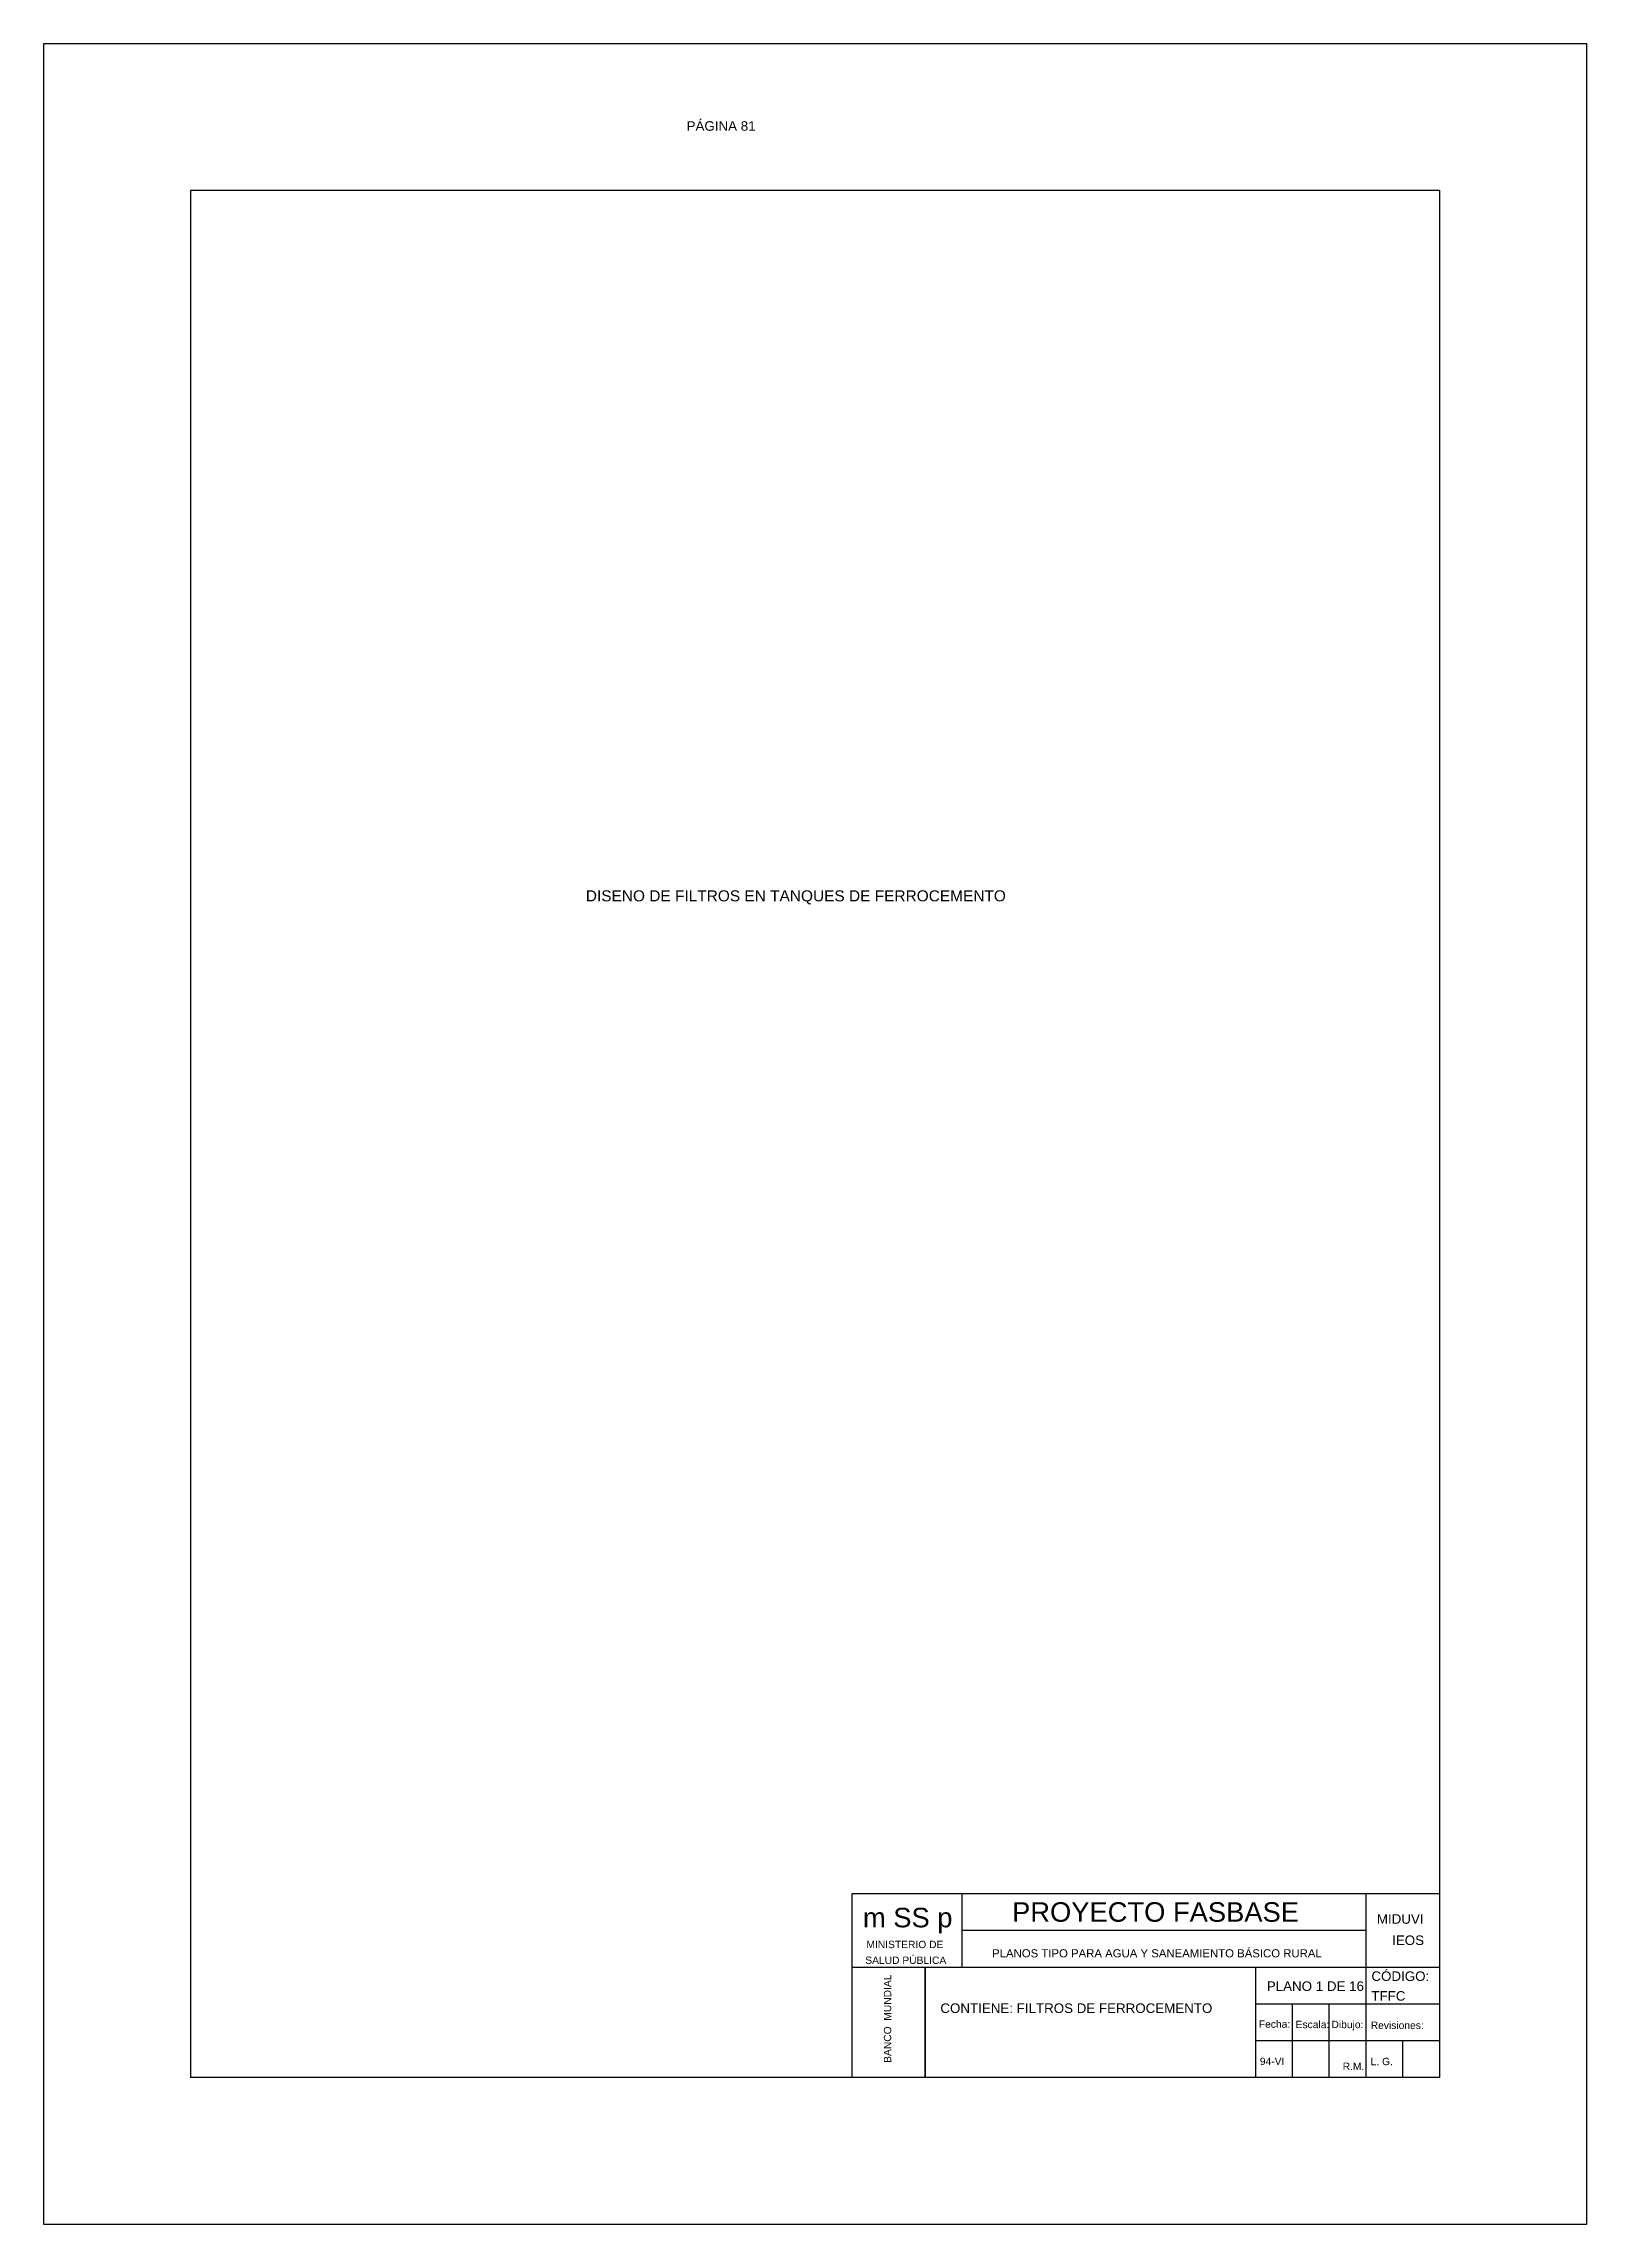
# Model space of a CAD drawing. Header units: metres. Extents: x 1959 to 4131, y 3282 to 4313.
# Drawn here: x 2715.27 to 2736.27, y 4281.15 to 4310.85 of the extents above; entities that cross this region are included whole.
import ezdxf
from ezdxf.enums import TextEntityAlignment as Align

# ---------------------------------------------------------------- set-up
doc = ezdxf.new("R2010")
doc.units = ezdxf.units.M
doc.linetypes.add('ACAD_ISO02W100', pattern=[15, 12, -3])
doc.layers.add('Dibujo', color=7, linetype='Continuous')
doc.styles.add('Annotative', font='arial.ttf')
doc.styles.get("Standard").update_dxf_attribs({"font": 'arial.ttf'})

msp = doc.modelspace()

# ---------------------------------------------------------------- linework, layer by layer
at = {"layer": 'Dibujo', "color": 0, "linetype": 'ByBlock'}
for p, q in [((2715.269, 4310.85), (2736.269, 4310.85)), ((2715.269, 4281.15), (2715.269, 4310.85)), ((2715.269, 4310.85), (2718.269, 4310.85)), ((2715.269, 4310.85), (2717.769, 4310.85)), ((2736.269, 4310.85), (2736.269, 4281.15)), ((2717.269, 4308.85), (2717.269, 4283.15)), ((2734.269, 4308.85), (2717.269, 4308.85)), ((2734.269, 4308.85), (2734.269, 4283.15)), ((2726.269, 4285.65), (2726.269, 4283.15)), ((2734.269, 4285.65), (2726.269, 4285.65)), ((2727.769, 4285.65), (2727.769, 4284.65)), ((2733.269, 4283.15), (2733.269, 4285.65)), ((2733.269, 4285.15), (2727.769, 4285.15)), ((2734.269, 4284.65), (2726.269, 4284.65)), ((2727.269, 4284.65), (2727.269, 4283.15)), ((2727.269, 4283.15), (2727.269, 4284.65)), ((2731.769, 4283.15), (2731.769, 4284.65)), ((2734.269, 4284.15), (2731.769, 4284.15)), ((2732.269, 4283.15), (2732.269, 4284.15)), ((2732.769, 4283.15), (2732.769, 4284.15)), ((2734.269, 4283.65), (2731.769, 4283.65)), ((2733.769, 4283.15), (2733.769, 4283.65)), ((2734.269, 4283.15), (2717.269, 4283.15)), ((2736.269, 4281.15), (2715.269, 4281.15))]:
    msp.add_line(p, q, dxfattribs=at)

# ---------------------------------------------------------------- texts
at = {"layer": 'Dibujo', "linetype": 'ACAD_ISO02W100'}
msp.add_text('DISENO DE FILTROS EN TANQUES DE FERROCEMENTO', height=0.15035, dxfattribs=at).set_placement((2722.649, 4299.168))
at = {"layer": 'Dibujo', "color": 0, "linetype": 'ByBlock'}
for s, height, p in [('m SS p', 0.2662, (2726.421, 4285.195)), ('PROYECTO FASBASE', 0.26624, (2728.451, 4285.271)), ('PLANOS TIPO PARA AGUA Y SANEAMIENTO BÁSICO RURAL', 0.11076, (2728.179, 4284.786))]:
    msp.add_text(s, height=height, dxfattribs=at).set_placement(p)
at = {"layer": 'Dibujo', "color": 0, "linetype": 'ByBlock', "style": 'Annotative'}
for s, p in [('MIDUVI', (2733.417, 4285.244)), ('IEOS', (2733.625, 4284.954)), ('CÓDIGO:', (2733.343, 4284.465)), ('PLANO 1 DE 16 ', (2731.919, 4284.329)), ('TFFC', (2733.342, 4284.196)), ('CONTIENE: FILTROS DE FERROCEMENTO', (2727.475, 4284.029))]:
    msp.add_text(s, height=0.13, dxfattribs=at).set_placement(p)
at = {"layer": 'Dibujo', "color": 0, "linetype": 'ByBlock'}
for s, p in [('SALUD PÚBLICA', (2727.004, 4284.697)), ('MINISTERIO DE', (2726.992, 4284.912)), ('Fecha:', (2732.023, 4283.827)), ('Escala:', (2732.54, 4283.822)), ('Dibujo:', (2733.016, 4283.822)), ('Revisiones:', (2733.694, 4283.811)), ('94-VI', (2731.991, 4283.32)), ('R.M.', (2733.099, 4283.252)), ('L. G. ', (2733.503, 4283.318))]:
    msp.add_text(s, height=0.1, dxfattribs=at).set_placement(p, align=Align.CENTER)
msp.add_text('BANCO  MUNDIAL', height=0.1, rotation=90, dxfattribs=at).set_placement((2726.806, 4283.951), align=Align.CENTER)
at = {"layer": 'Dibujo', "color": 0, "linetype": 'ByBlock', "insert": (2724.021, 4309.793), "char_height": 0.13, "width": 2.90393, "attachment_point": 1}
msp.add_mtext('PÁGINA 81', dxfattribs=at)

doc.saveas('drawing.dxf')
